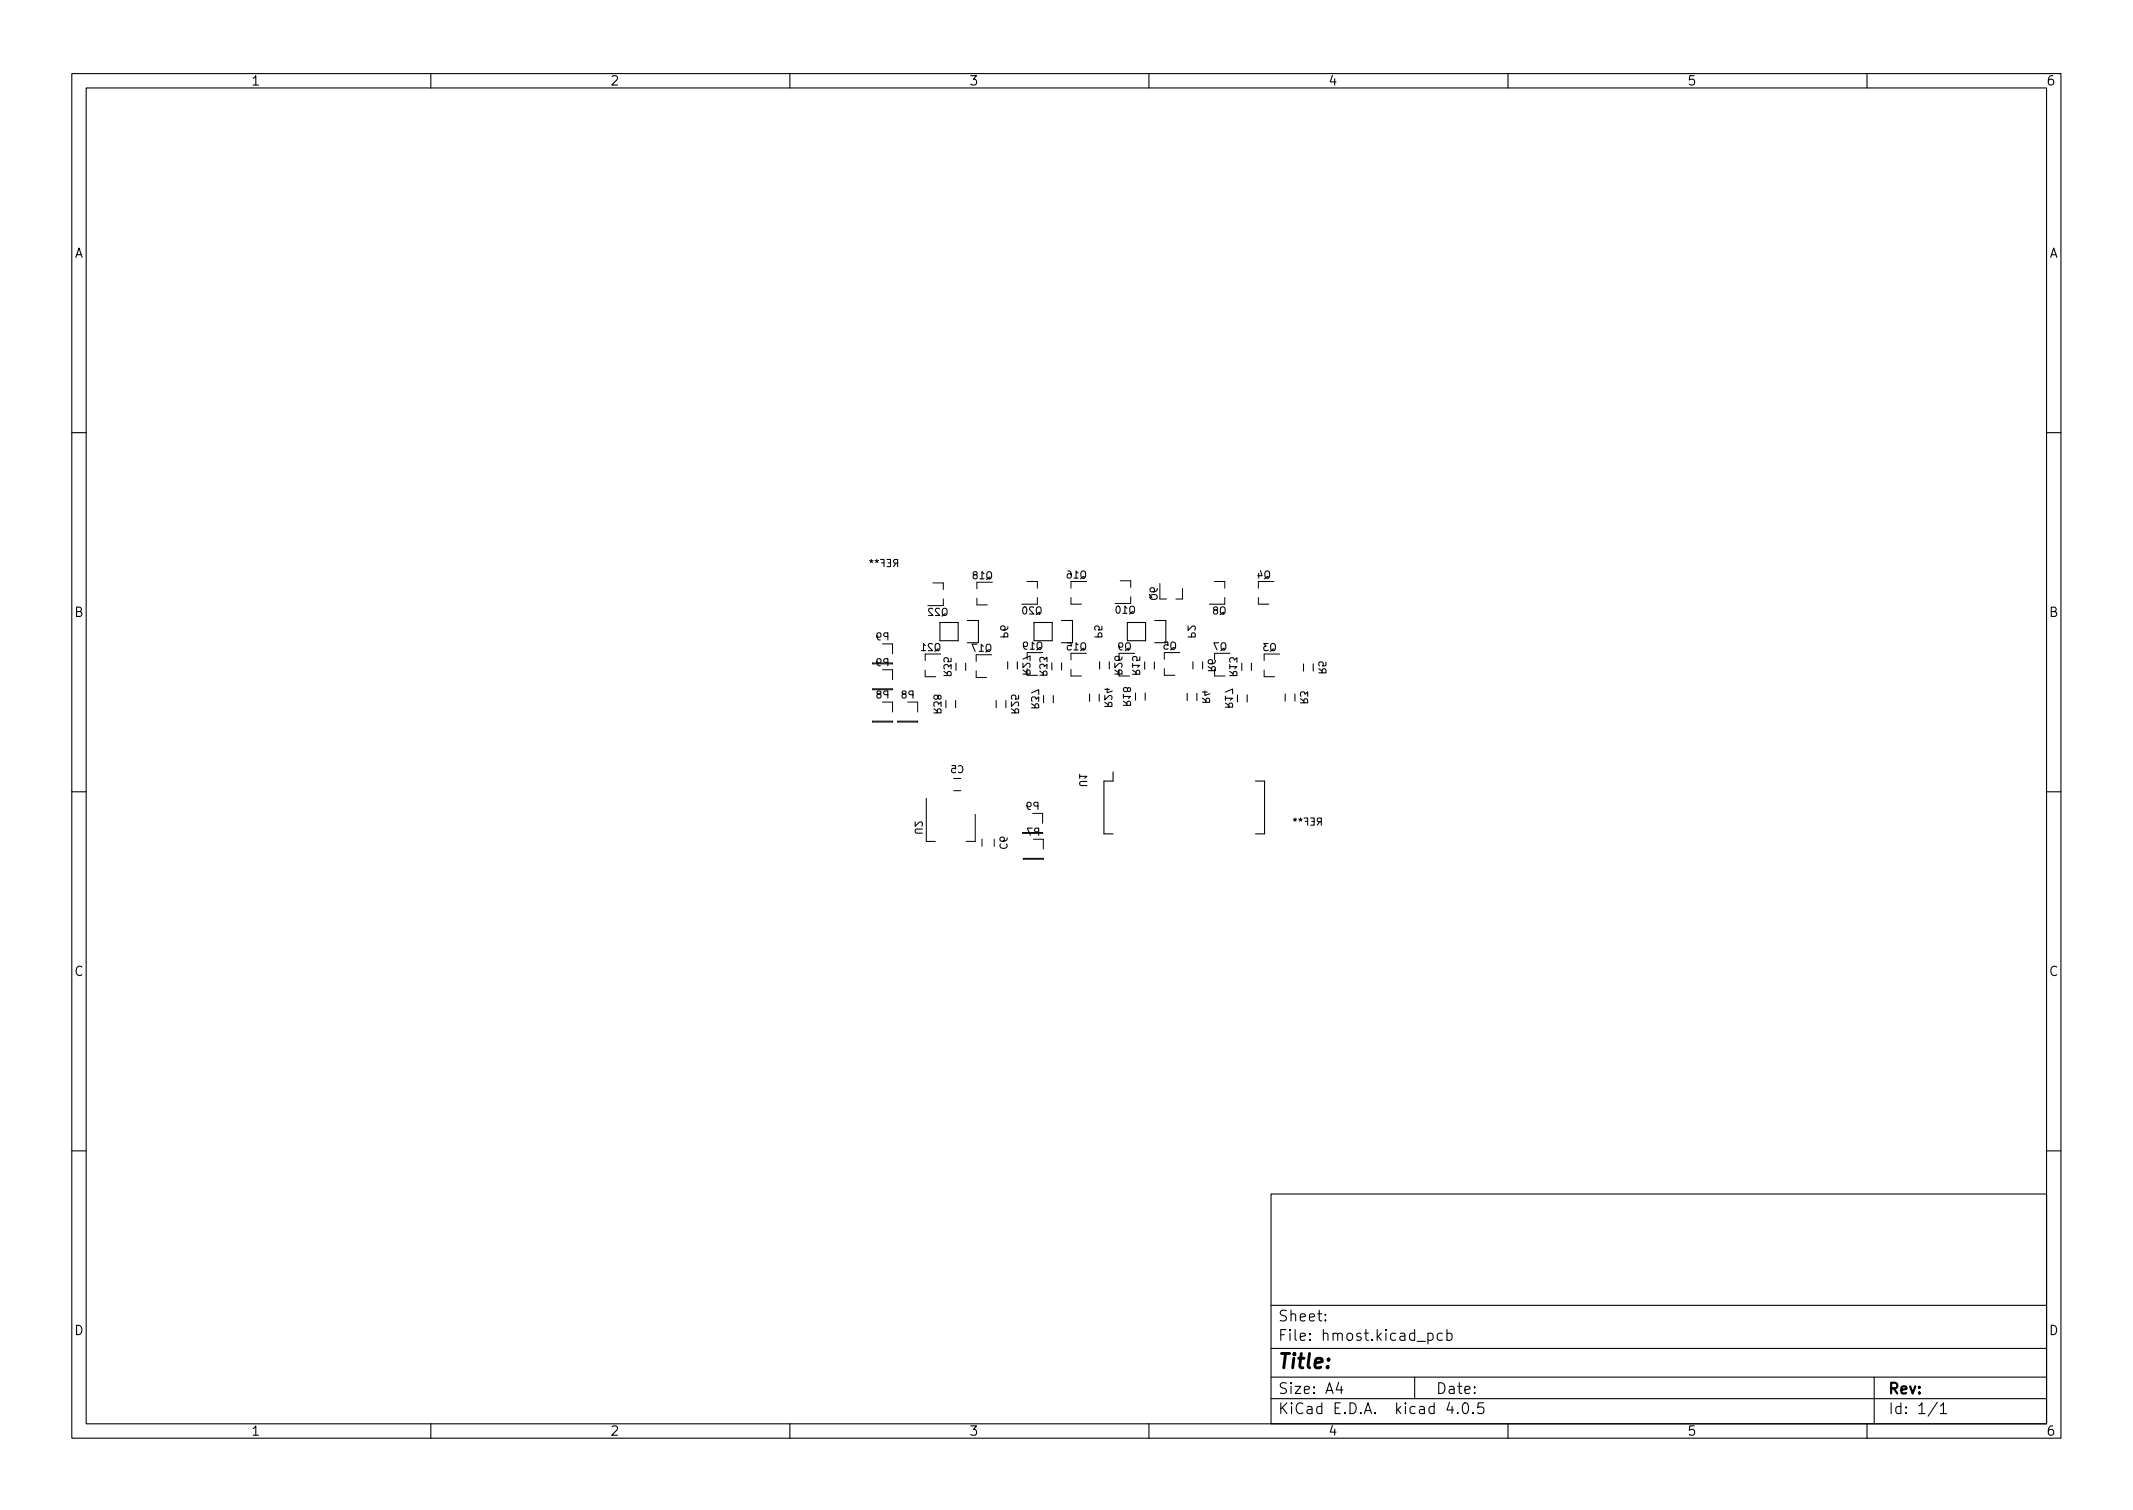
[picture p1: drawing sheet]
<svg xmlns="http://www.w3.org/2000/svg" width="297mm" height="210mm" viewBox="0 0 297 210" stroke-linecap="round" stroke-linejoin="round" font-family="sans-serif">
<defs><g id="words">
<text font-size="2.8" x="178" y="190.6">Title:</text>
<g font-size="2.1">
<text x="178" y="184">Sheet:</text>
<text x="178" y="186.7">File: hmost.kicad_pcb</text>
<text x="178" y="196.9">KiCad E.D.A. kicad 4.0.5</text>
<text x="178" y="194.1">Size: A4</text>
<text x="200" y="194.1">Date:</text>
<text x="263" y="194.1">Rev:</text>
<text x="263" y="196.9">Id: 1/1</text>
</g>
<g font-size="1.8">
<text x="35" y="11.9">1</text>
<text x="85" y="11.9">2</text>
<text x="135" y="11.9">3</text>
<text x="185" y="11.9">4</text>
<text x="235" y="11.9">5</text>
<text x="285" y="11.9">6</text>
<text x="10.3" y="35.9">A</text>
<text x="285.3" y="35.9">A</text>
<text x="10.3" y="85.9">B</text>
<text x="285.3" y="85.9">B</text>
<text x="10.3" y="135.9">C</text>
<text x="285.3" y="135.9">C</text>
<text x="10.3" y="185.9">D</text>
<text x="285.3" y="185.9">D</text>
<text x="35" y="199.9">1</text>
<text x="85" y="199.9">2</text>
<text x="135" y="199.9">3</text>
<text x="185" y="199.9">4</text>
<text x="235" y="199.9">5</text>
<text x="285" y="199.9">6</text>
</g>
</g></defs>
<g fill="none" stroke="#000" stroke-width=".15">
<path d="M10 10.2h277v190.1h-277zM12 12.2h273v186.1h-273zM60 10.2v2M110 10.2v2M160 10.2v2M210 10.2v2M260 10.2v2M10 60.2h2M121.1 78l.2 .1 .3-.1M121.2 78.3l.1-.2 .2 .2M121.3 77.9v.2M121.9 78l.2 .1 .2-.1"/>
<path d="M122 78.3l.1-.2 .1 .2M122.1 77.9v.2M122.6 77.9h.5v1M122.8 78.4h.3M123.5 77.9h.5v1h-.5M123.7 78.4h.3M124.8 78.4l-.4 .5M125 78.4h-.5l-.1-.2 .1-.2 .5-.1v1M137 79.9l-.2-.3v1M137.5 79.7l.2-.1a.34 .34 0 0 1 .4 .3v.4a.33 .33 0 0 1-.3 .3 .33 .33 0 0 1-.4-.3zM148.7 79.5h.3a.67 .67 0 0 1 0 1l-.3-.1-.1-.3 .2-.2h.2l.2 .2M150.1 79.8l-.2-.3v1"/>
<path d="M150.6 79.6l.2-.1a.34 .34 0 0 1 .4 .3v.4a.33 .33 0 0 1-.3 .3 .33 .33 0 0 1-.4-.3zM175.3 79.8v.7M175.5 79.5l.3 .7h-.7M176.2 79.6l.2-.1a.34 .34 0 0 1 .4 .3v.4a.33 .33 0 0 1-.3 .3 .33 .33 0 0 1-.4-.3zM285 60.2h2M122.1 88.5l.2 .2h.3l.1-.2-.1-.3-.3-.1-.1 .1a.66 .66 0 0 0 .2 .9h.2M122.1 92.1l.2 .2h.3l.1-.2-.1-.3-.3-.1-.1 .1a.66 .66 0 0 0 .2 .9h.2M122.3 96.6l-.2 .2 .1 .3 .1 .1 .3-.1 .1-.3-.1-.1-.4-.2-.1-.1 .1-.1 .3-.1 .1 .1 .1 .1-.2 .2M123.6 88.6h-.4l-.1-.2v-.2l.5-.1v1M123.6 96.7h-.4l-.1-.2v-.2l.5-.1v1M123.6 92.2h-.4l-.1-.2v-.2l.5-.1v1M125.8 96.6l-.2 .2v.2l.2 .2 .3-.1 .1-.3-.1-.1-.4-.2-.1-.1 .1-.1 .3-.1 .1 .1 .1 .1-.2 .2"/>
<path d="M127.1 96.7h-.4l-.1-.2v-.2l.5-.1v1M128.3 90.6h.6M128.9 89.9l-.3-.3v1M129.8 89.7l-.3-.1-.2 .3 .6 .7h-.6M129.9 84.8l-.4-.1-.2 .3 .6 .7h-.6M130 99.3h1v-.6h-.3l-.1 .1-.1 .5M130 98.7l.5 .3M130.1 98.4l-.1-.5 .2-.2 .4 .1 .1 .3 .3-.4v.7M130.3 89.7l.2-.1a.34 .34 0 0 1 .4 .3v.4a.33 .33 0 0 1-.3 .3 .33 .33 0 0 1-.4-.3zM130.6 97l-.2-.2h-.2l-.2 .2 .1 .3 .3 .1 .2-.1 .1-.5h.2l.1 .1v.3v.1l-.2 .1-.2-.2M130.7 90.4l-.5 .3M130.8 84.8l-.3-.1-.2 .3 .6 .7h-.6"/>
<path d="M130.9 86.7h2.5v2.5h-2.5zM131.3 84.8l.2-.1a.34 .34 0 0 1 .4 .3v.4a.33 .33 0 0 1-.3 .3 .33 .33 0 0 1-.4-.3zM131.4 94.1h1v-.6h-.3l-.1 .1-.1 .5M131.4 93.5l.5 .3M131.5 93.2l-.1-.5 .2-.2 .4 .1 .1 .3 .3-.4v.7M131.7 85.5l-.5 .3M131.7 97.5v1M132.4 91.6v.5l-.4 .1 .1-.2-.1-.3-.1-.1h-.4l-.1 .2 .1 .4M133.1 97.5v1M133.1 92.3v1M134.5 92.3v1M134.7 86.4h1.6v3.1h-1.6"/>
<path d="M135.7 80l-.2 .2v.2l.2 .2 .3-.1 .1-.3-.1-.1-.4-.2-.1-.1 .1-.2h.3l.1 .1 .1 .1-.2 .2M136 89.7h-.6l.4 1M136.4 90.7h.5M136.5 80.6h.5M136.9 90l-.2-.3v1M137.4 89.8l.2-.1a.34 .34 0 0 1 .4 .3v.4a.33 .33 0 0 1-.3 .3 .33 .33 0 0 1-.4-.3zM137.8 90.5l-.5 .3M137.9 80.4l-.5 .3M138.7 97.5v1M139.3 88.7h1v-.5l-.3-.1-.1 .1-.1 .5M140.1 97.5v1M140.3 92.1v1"/>
<path d="M140.3 87.3v.2a.67 .67 0 0 1-1 0l.1-.3h.4l.2 .2v.1l-.2 .2M140.8 99.3h1v-.6h-.3l-.1 .1-.1 .5M140.8 97.7v.7l.8-.7 .2 .2v.4M140.8 98.7l.5 .3M141.7 92.1v1M141.8 96.8v.5l-.4 .1 .1-.2-.1-.3-.1-.1h-.4l-.1 .2 .1 .4M142.4 93.9h1v-.6h-.3l-.1 .1-.1 .5M142.4 92.3v.7l.8-.7 .2 .2v.4M142.4 91.8l1-.5v.7M142.4 93.3l.5 .3M142.5 84.6l.2-.1a.53 .53 0 0 1 .3 .5 .53 .53 0 0 1-.3 .5l-.2-.1-.1-.3zM142.5 89.8l.2 .2h.2l.2-.2-.1-.4h-.3l-.1 .1a.66 .66 0 0 0 .2 .9h.2"/>
<path d="M143.5 90.4h.5M143.6 98.6h1v-.6h-.3l-.1 .1-.1 .5M143.6 96.5l1-.5v.7M143.6 98l.5 .3M143.7 97.7l-.1-.5 .2-.2 .4 .1 .1 .3 .3-.4v.7M143.9 84.6l-.3-.1-.2 .3 .6 .7h-.6M144 86.7h2.5v2.5h-2.5zM144 89.7l-.2-.3v1M144.4 84.6l.2-.1a.34 .34 0 0 1 .4 .3v.4a.33 .33 0 0 1-.3 .3 .33 .33 0 0 1-.4-.3zM144.5 89.5l.2-.1a.34 .34 0 0 1 .4 .3v.4a.33 .33 0 0 1-.3 .3 .33 .33 0 0 1-.4-.3zM144.8 85.3l-.5 .3M144.8 94h1l-.1-.5-.2-.1-.2 .1v.5"/>
<path d="M144.8 93.4l.5 .4M144.9 93.1l-.1-.4 .2-.2h.3l.1 .3 .4-.3v.6M144.9 92.2l-.1-.5 .2-.2 .3 .1 .1 .3 .4-.4v.7M144.9 90.2l-.5 .3M145.3 96.8v1M146.5 92.3v1M146.7 96.8v1M147.8 86.4h1.6v3.1h-1.6M147.8 92.3v1M148.7 89.5h.4l.1 .5-.2-.1h-.3l-.1 .2 .1 .3 .1 .1 .4-.1M149.6 90.5h.5M149.6 80.5h.5"/>
<path d="M150.1 89.8l-.2-.3v1M150.6 89.6l.2-.1a.34 .34 0 0 1 .4 .3v.4a.33 .33 0 0 1-.3 .3 .33 .33 0 0 1-.4-.3zM151 90.3l-.5 .3M151 80.3l-.5 .3M151.7 96.6v1M152.4 88.7h1v-.5l-.3-.1-.1 .1-.1 .5M153.1 96.6v1M153.1 92.1v1M153.4 87.2v.5h-.4l.1-.1-.1-.3-.1-.1h-.4l-.1 .2 .1 .3M153.8 98.4h1v-.6h-.3l-.1 .1-.1 .5M153.8 96.8v.7l.8-.7 .2 .2v.4M153.8 97.8l.5 .3"/>
<path d="M153.8 96h.7M154.2 95.8v.7l.7-.3M154.5 92.1v1M155.2 93.9h1v-.6h-.3l-.1 .1-.1 .5M155.2 92.3v.7l.8-.7 .2 .2v.4M155.2 93.3l.5 .3M155.6 84.4h.1a.53 .53 0 0 1 .3 .5 .53 .53 0 0 1-.3 .5 .67 .67 0 0 1-.1-1zM155.8 89.9l.2 .2h.2l.2-.2-.1-.4h-.3l-.2 .1a.66 .66 0 0 0 .3 .9h.2M156.2 91.5v.3a.67 .67 0 0 1-1 0l.1-.4h.4l.2 .2v.2l-.2 .2M156.4 85.4h.5M156.4 98.2h1v-.5l-.3-.1-.1 .1-.1 .5M156.4 97h1l-.2 .3"/>
<path d="M156.4 97.6l.5 .4M156.4 96.7v.6M156.8 89.6l.2-.1a.34 .34 0 0 1 .4 .3v.4a.33 .33 0 0 1-.3 .3 .33 .33 0 0 1-.4-.3zM156.9 84.7l-.2-.3v1M157 86.7h2.5v2.5h-2.5zM157 95.9l-.2-.2h-.2l-.2 .2 .1 .4h.3l.2-.1 .1-.4 .2-.1 .1 .1v.3v.2h-.2l-.2-.2M157.2 90.3l-.5 .3M157.5 84.4h.1a.34 .34 0 0 1 .4 .3v.4a.33 .33 0 0 1-.3 .3 .33 .33 0 0 1-.4-.3v-.4zM157.7 93.9h1l-.1-.5-.2-.1-.2 .1v.5M157.7 92.6h1l-.3 .3M157.7 93.3l.5 .3M157.7 92.4v.5"/>
<path d="M157.8 85.2l-.5 .3M158.1 96.5v1M158.7 91.5v.4l-.5 .1 .1-.2v-.3l-.1-.1-.4 .1-.1 .1 .1 .4M159.4 92.2v1M159.5 96.5v1M160.1 82.7l.3 .6M160.2 82.9a.64 .64 0 0 1 .9 .1 .34 .34 0 0 1-.3 .5h-.3a.33 .33 0 0 1-.3-.2 .33 .33 0 0 1 0-.4zM160.8 92.2v1M160.8 86.4h1.6v3.1h-1.6M161.1 81.9v.3a.67 .67 0 0 1-1 0l.1-.3 .4-.1 .2 .2-.1 .3-.1 .1M162.1 89.4h.5l.1 .5-.2-.1h-.3l-.1 .2v.3l.2 .1 .4-.1M163.1 89.5l.2-.1a.34 .34 0 0 1 .4 .3v.4a.33 .33 0 0 1-.3 .3 .33 .33 0 0 1-.4-.3z"/>
<path d="M163.5 90.2l-.5 .3M165.3 96.5v1M165.4 88.7h1v-.5l-.3-.1-.1 .1-.1 .5M165.4 87.2v.6l.8-.6 .2 .2v.3M166.1 92.1v1M166.7 96.5v1M167.4 97.8h1v-.5l-.3-.1-.1 .1-.1 .5M167.4 97.2l.5 .3M167.4 96.4h.7M167.5 92.1v1M167.8 96.2v.6l.7-.2M168.2 93.4h1v-.5l-.3-.1-.1 .1-.1 .5"/>
<path d="M168.2 92.8l.5 .3M169.2 84.9l-.2 .2v.2l.2 .2h.3l.1-.4-.1-.1-.5-.2v-.1l.1-.2h.3l.1 .1 .1 .1-.2 .2M169.2 92v.2a.67 .67 0 0 1-1 0l.1-.3h.4l.2 .2-.1 .2-.1 .1M169.7 89.5h-.7l.5 1M170.1 84.5h.1a.34 .34 0 0 1 .4 .3v.4a.33 .33 0 0 1-.3 .3 .33 .33 0 0 1-.4-.3v-.4zM170.1 89.6l.2-.1a.34 .34 0 0 1 .4 .3v.4a.33 .33 0 0 1-.3 .3 .33 .33 0 0 1-.4-.3zM170.4 85.3l-.5 .3M170.5 90.3l-.5 .3M170.6 98.5h1v-.6h-.3l-.1 .1-.1 .5M170.6 97.2h1l-.2 .3M170.6 96.4l1-.5v.7M170.6 97.9l.5 .3"/>
<path d="M170.6 96.9v.6M171.2 94.1h1v-.6h-.3l-.1 .1-.1 .5M171.2 92.8h1l-.2 .3M171.2 93.5l.5 .3M171.2 92.5v.6M171.3 92.2l-.1-.4 .2-.2h.4l.1 .3 .3-.3v.6M172.3 96.7v1M172.9 92.3v1M173.7 96.7v1M174.3 92.3v1M176.6 89.6h-.6l.3 .4-.3 .1v.4l.2 .1 .4-.1M176.6 80.3l-.5 .3"/>
<path d="M177 89.7l.2-.1a.34 .34 0 0 1 .4 .3v.4a.33 .33 0 0 1-.3 .3 .33 .33 0 0 1-.4-.3zM177.4 90.4l-.5 .3M179 96.6v1M180.3 96.6v1M181.1 97.9h1l-.1-.6h-.2l-.2 .1v.5M181.1 97.3l.5 .3M181.2 97l-.1-.5 .2-.2 .3 .1 .1 .3 .4-.4v.7M181.5 92.4v1M182.9 92.4v1M183.6 93.7h1v-.5l-.3-.1-.1 .1-.1 .5M183.6 93.1l.5 .3M184.6 92.2v.5h-.4l.1-.1-.1-.3-.1-.1h-.4l-.1 .2 .1 .3"/>
<path d="M10 110.2h2M127.4 114.4v.7l.8-.7 .2 .2v.4M128.4 115.4h-.8l-.2 .2 .1 .3 .1 .1h.8M132.6 106.6h.4l.1 .5-.2-.1h-.3l-.1 .2 .1 .3 .1 .1 .4-.1M133.5 106.7a.47 .47 0 0 1 .6 .3 .47 .47 0 0 1-.4 .6l-.2-.1M139.3 117.5a.47 .47 0 0 0 .4 .7 .47 .47 0 0 0 .5-.5v-.2M140.2 116.7v.2a.67 .67 0 0 1-1 0l.1-.3h.4l.2 .2v.1l-.2 .2M143 112.1l.2 .2h.3l.1-.2-.1-.3-.3-.1-.1 .1a.66 .66 0 0 0 .2 .9h.2M143.7 115.3h-.6l.4 1M144.5 112.2h-.4l-.1-.2v-.2l.5-.1v1M144.6 115.8h-.4l-.1-.2v-.2l.5-.1v1M150.4 108.1h1l-.3 .3"/>
<path d="M150.4 107.8v.6M151.4 108.8h-.9l-.1 .2v.2l.1 .2h.9M155 107.5v1.3h-1.3v7.3h1.3M174.8 108.8h1.3v7.3h-1.3M180.1 114l.2 .1 .3-.1M180.2 114.3l.1-.2 .2 .2M180.3 113.9v.2M180.9 114l.2 .1 .2-.1M181 114.3l.1-.2 .1 .2M181.1 113.9v.2M181.6 113.9h.5v1M181.8 114.4h.3"/>
<path d="M182.5 113.9h.5v1h-.5M182.7 114.4h.3M183.8 114.4l-.4 .5M184 114.4h-.5l-.1-.2 .1-.2 .5-.1v1M285 110.2h2M10 160.2h2M177 166.3h108v32h-108zM285 160.2h2M60 198.3v2M110 198.3v2M160 198.3v2M177 194.8h108"/>
<path d="M177 191.8h108M177 187.8h108M177 181.8h108M184.6 183.8v.1h-.1l.1-.1v.1M184.6 183v.1h-.1l.1-.1v.1M186.4 192.5l-.3 1h.9M186.8 193v1M197 191.8v3M198.9 185.7l.4-.1 .3 .3v.4l-.2 .3h-.1h-.4M198.9 185.6v1.5M200.9 185.7l-.5-.1-.3 .3v.4l.2 .3h.1h.5M201.5 185.7l.4-.1 .3 .3v.4l-.1 .3h-.2h-.4"/>
<path d="M201.5 185.1v1.5M201.9 195.3l-.4 1h.9M203 196.7l.1 .1h-.1h-.1l.1-.1v.1M203.9 195.4a.36 .36 0 0 1 .5 .2 .77 .77 0 0 1-.4 1.2 1 1 0 0 1-.1-1.4zM205.1 196.7l.1 .1h-.1v-.1v.1M206.6 195.3h-.7l-.1 .7 .2-.1 .5 .1 .1 .2v.5l-.2 .1h-.4l-.2-.1M210 198.3v2M260 198.3v2M261 191.8v6.5M269.8 195.3l-1.3 1.9M270.2 195.8l.4-.5v1.5M270.2 196.8h.9"/>
</g>
<g fill="none" stroke="#000" stroke-width=".14">
<path d="M121.5 92.3h2.8v.1h-2.8zM121.5 95.9h2.8v.1h-2.8zM122.9 89.7h1.4v1.3M122.9 93.3h1.4v1.3M122.9 97.8h1.4v1.3M126.4 97.8h1.4v1.3M128.8 93.3v.9h1.5M129.9 81.2h1.5v.9M131 91.1h-2.2v.9M131.4 83.4v.9h-2.2M135.9 93.4v.9h1.5M136 83.3v.9h1.5"/>
<path d="M138.1 91.2h-2.2v.9M138.2 81.1h-2.2v.9M143 81h1.5v.9M143 93.1v.9h1.5M144.5 83.2v.9h-2.2M145.2 90.9h-2.2v.9M149.1 83.2v.9h1.5M149.1 93.2v.9h1.5M151.3 81h-2.2v.9M151.3 91h-2.2v.9M155.8 93.2v.9h1.5M156 80.9h1.5v.9"/>
<path d="M157.5 83.1v.9h-2.2M158 91h-2.2v.9M161.5 81.2v2.2h1M162.1 93.1v.9h1.5M164.3 90.9h-2.2v.9M164.7 81.9v1.5h-.9M169.1 81h1.5v.9M169.1 93.2v.9h1.5M170.6 83.2v.9h-2.2M171.3 91h-2.2v.9M175.2 83.2v.9h1.5M176 93.3v.9h1.5"/>
<path d="M177.4 81h-2.2v.9M178.2 91.1h-2.2v.9M121.5 100.4h2.8v.1h-2.8zM125 100.4h2.8v.1h-2.8zM129 111.1v6.1h1.3M132.8 108.4h1M132.8 110.1h1M135.8 113.4v3.8h-1.2M136.8 116.8v1M138.5 116.8v1M142.4 115.9h2.8v.1h-2.8zM142.5 119.5h2.8v.1h-2.8z"/>
<path d="M143.8 113.3h1.4v1.3M143.9 116.9h1.4v1.3"/>
</g>
<use href="#words"/>
</svg>
